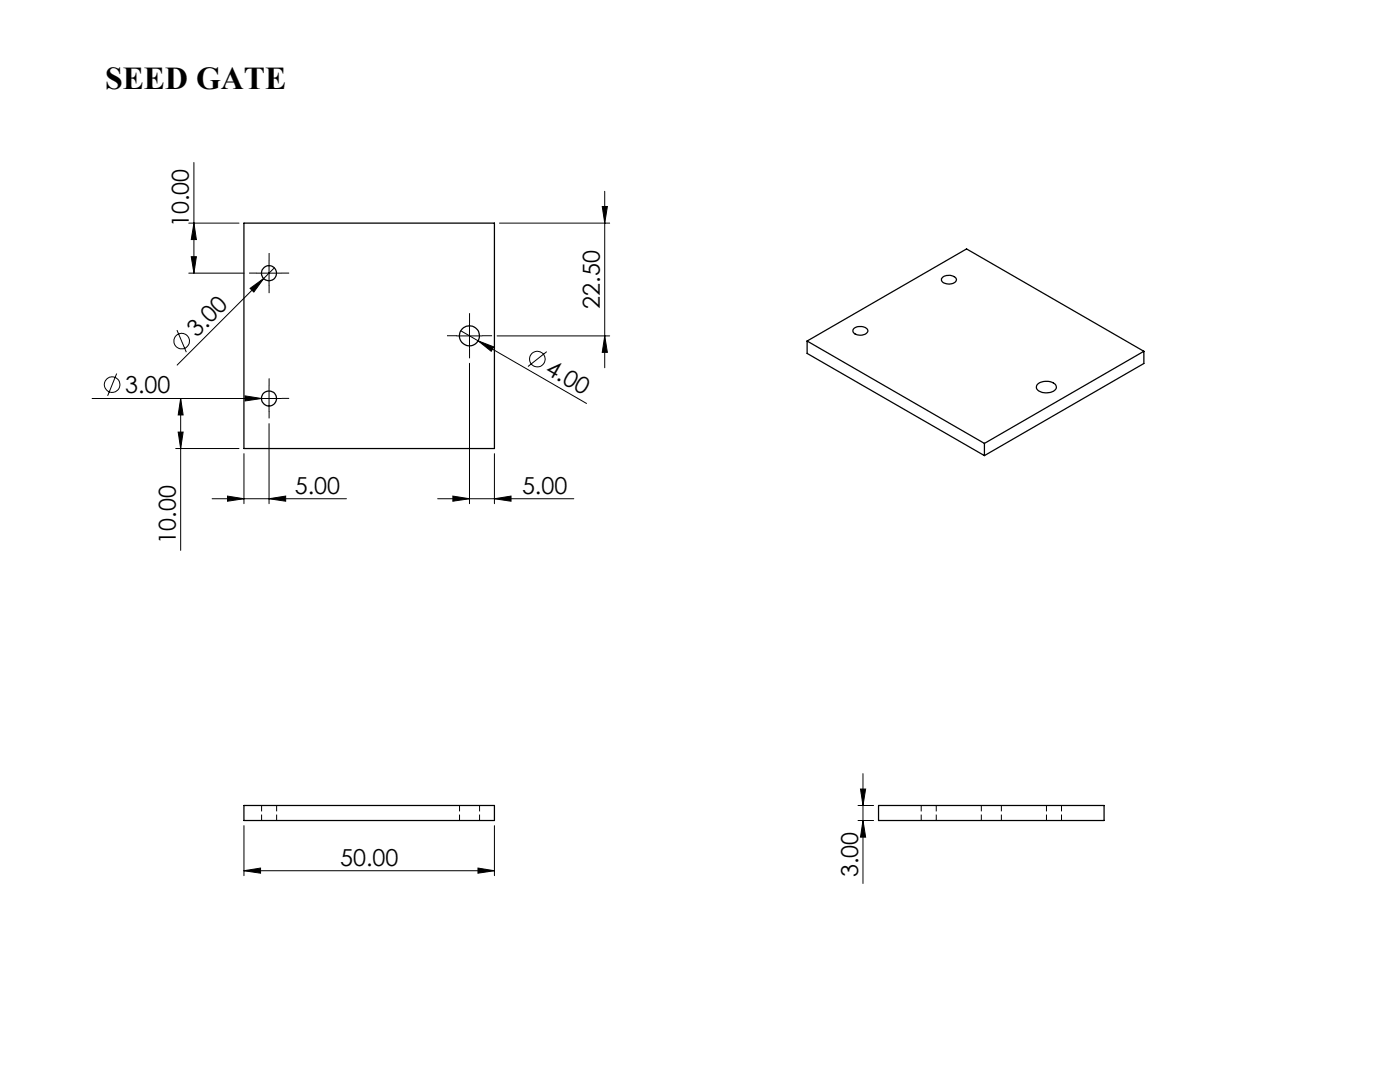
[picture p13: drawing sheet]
<svg xmlns="http://www.w3.org/2000/svg" width="279mm" height="216mm" viewBox="0 0 279 216" stroke-linecap="round" stroke-linejoin="round" font-family="sans-serif">
<defs><g id="words">
<text font-size="6.3" x="21" y="17.8">SEED GATE</text>
<g font-size="4.7">
<text x="37.7" y="45.4" transform="rotate(-90 37.7 45.4)">10.00</text>
<text x="119.7" y="61.6" transform="rotate(-90 119.7 61.6)">22.50</text>
<text x="39.3" y="67.4" transform="rotate(-45 39.3 67.4)">3.00</text>
<text x="108.6" y="74.4" transform="rotate(30 108.6 74.4)">4.00</text>
<text x="25" y="78.4">3.00</text>
<text x="58.8" y="98.5">5.00</text>
<text x="104.2" y="98.5">5.00</text>
<text x="35.1" y="108.5" transform="rotate(-90 35.1 108.5)">10.00</text>
<text x="67.9" y="172.7">50.00</text>
<text x="171.2" y="175" transform="rotate(-90 171.2 175)">3.00</text>
</g>
</g></defs>
<path d="M52.2 160.7v3M55.2 163.7v-3M91.7 160.7v3M95.7 163.7v-3M183.8 160.7v3M186.8 163.7v-3M195.8 160.7v3M199.8 163.7v-3M208.8 160.7v3M211.8 163.7v-3" fill="none" stroke="#000" stroke-width=".2" stroke-dasharray="1.3 .6" stroke-dashoffset=".1" stroke-linecap="butt"/>
<g fill="none" stroke="#000" stroke-width=".25">
<path d="M48.7 44.5h50v45h-50zM188.1 55.4a1.9 1.9 0 0 1 2.8 .3 1.65 1.65 0 0 1-2.5 .8 .65 .65 0 0 1-.5-.5 .65 .65 0 0 1 .2-.6zM161.1 68.1v2.4l35.4 20.4M161.1 68.1l35.4 20.4M161.1 68.1l31.8-18.4 35.4 20.4M170.5 65.5a2.02 2.02 0 0 1 2.7 .4 1.31 1.31 0 0 1-1.9 1 .98 .98 0 0 1-1-1.1zM207.1 76.7a2.81 2.81 0 0 1 3.6 .2 1.11 1.11 0 0 1-1.2 1.4 2.27 2.27 0 0 1-2.7-.9zM228.3 70.1v2.4l-31.8 18.4M228.3 70.1l-31.8 18.4M196.5 88.5v2.4M48.7 160.7h50v3h-50zM175.3 160.7h45v3h-45z"/>
<circle cx="53.7" cy="54.5" r="1.49"/>
<circle cx="53.7" cy="79.5" r="1.5"/>
<circle cx="93.7" cy="67" r="1.99"/>
</g>
<g fill="none" stroke="#000" stroke-width=".2">
<path d="M38.7 32.4v22.1M120.7 38.2v35.2M37.7 44.5h10M37.7 54.5h11M38.2 51.2h1l-.5 3.3zM38.7 44.5l.5 3.3h-1zM49.9 57.5l2.7-1.9-1.9 2.7zM51.2 54.5h5M53.7 52v5M54.8 53.4l-19.5 19.4M99.7 44.5h22M120.2 41.2h1l-.5 3.3z"/>
<path d="M18.4 79.5h37.8M23.3 74.5l-1.8 4.5M35.3 65.9l1.9 4.4M36.1 79.5l.4 3.3h-.9zM36.1 79.5v30.3M48.9 79l3.3 .5-3.3 .5zM53.7 77v5M91.2 67h5M92 66l3.4 2M93.7 64.5v5M93.7 72.5v28M95.4 68l3.1 1.2-.5 .9z"/>
<path d="M95.4 68l21.7 12.5M99.2 67h22.5M109.1 70.2l-3.7 2.9M120.7 67l.5 3.3h-1zM35.1 89.5h12.6M35.6 86.2h.9l-.4 3.3zM42.3 99.5h26.8M45.4 99l3.3 .5-3.3 .5zM48.7 90.5v10M53.7 99.5l3.3-.5v1zM53.7 84.5v16M87.3 99.5h27.2"/>
<path d="M90.4 99l3.3 .5-3.3 .5zM98.7 99.5l3.3-.5v1zM98.7 90.5v10M171.7 157.4h1.1l-.6 3.3zM172.2 154.4v21.9M48.7 173.7l3.3-.5v1zM48.7 164.7v10M48.7 173.7h50M95.4 173.2l3.3 .5-3.3 .5zM98.7 164.7v10M171.2 163.7h3.1M171.2 160.7h3.1"/>
<path d="M172.2 163.7l.6 3.3h-1.1z"/>
<circle cx="22.4" cy="76.8" r="1.55"/>
<circle cx="36.3" cy="68.1" r="1.56"/>
<circle cx="107.2" cy="71.7" r="1.56"/>
</g>
<path d="M51.2 54.5h-1.5M53.7 52v-1.5M53.7 57v1.5M56.2 54.5h1.5M51.2 79.5h-1.5M53.7 77v-1.5M56.2 79.5h1.5M91.2 67h-2M93.7 64.5v-2M93.7 69.5v2M96.2 67h2M53.7 82v1.5" fill="none" stroke="#000" stroke-width=".2" stroke-dasharray="15.2 1.3 1.3 1.3" stroke-linecap="butt"/>
<g fill="#000">
<path d="M49.9 57.5l2.7-1.9-1.9 2.7zM48.9 79l3.3 .5-3.3 .5zM95.4 68l3.1 1.2-.5 .9z"/>
<path d="M38.7 44.5l.5 3.3h-1zM38.2 51.2h1l-.5 3.3zM36.1 79.5l.4 3.3h-.9zM35.6 86.2h.9l-.4 3.3z"/>
<path d="M53.7 99.5l3.3-.5v1zM45.4 99l3.3 .5-3.3 .5z"/>
<path d="M48.7 173.7l3.3-.5v1zM95.4 173.2l3.3 .5-3.3 .5zM90.4 99l3.3 .5-3.3 .5zM98.7 99.5l3.3-.5v1z"/>
<path d="M172.2 163.7l.6 3.3h-1.1zM171.7 157.4h1.1l-.6 3.3zM120.7 67l.5 3.3h-1zM120.2 41.2h1l-.5 3.3z"/>
</g>
<use href="#words"/>
</svg>
